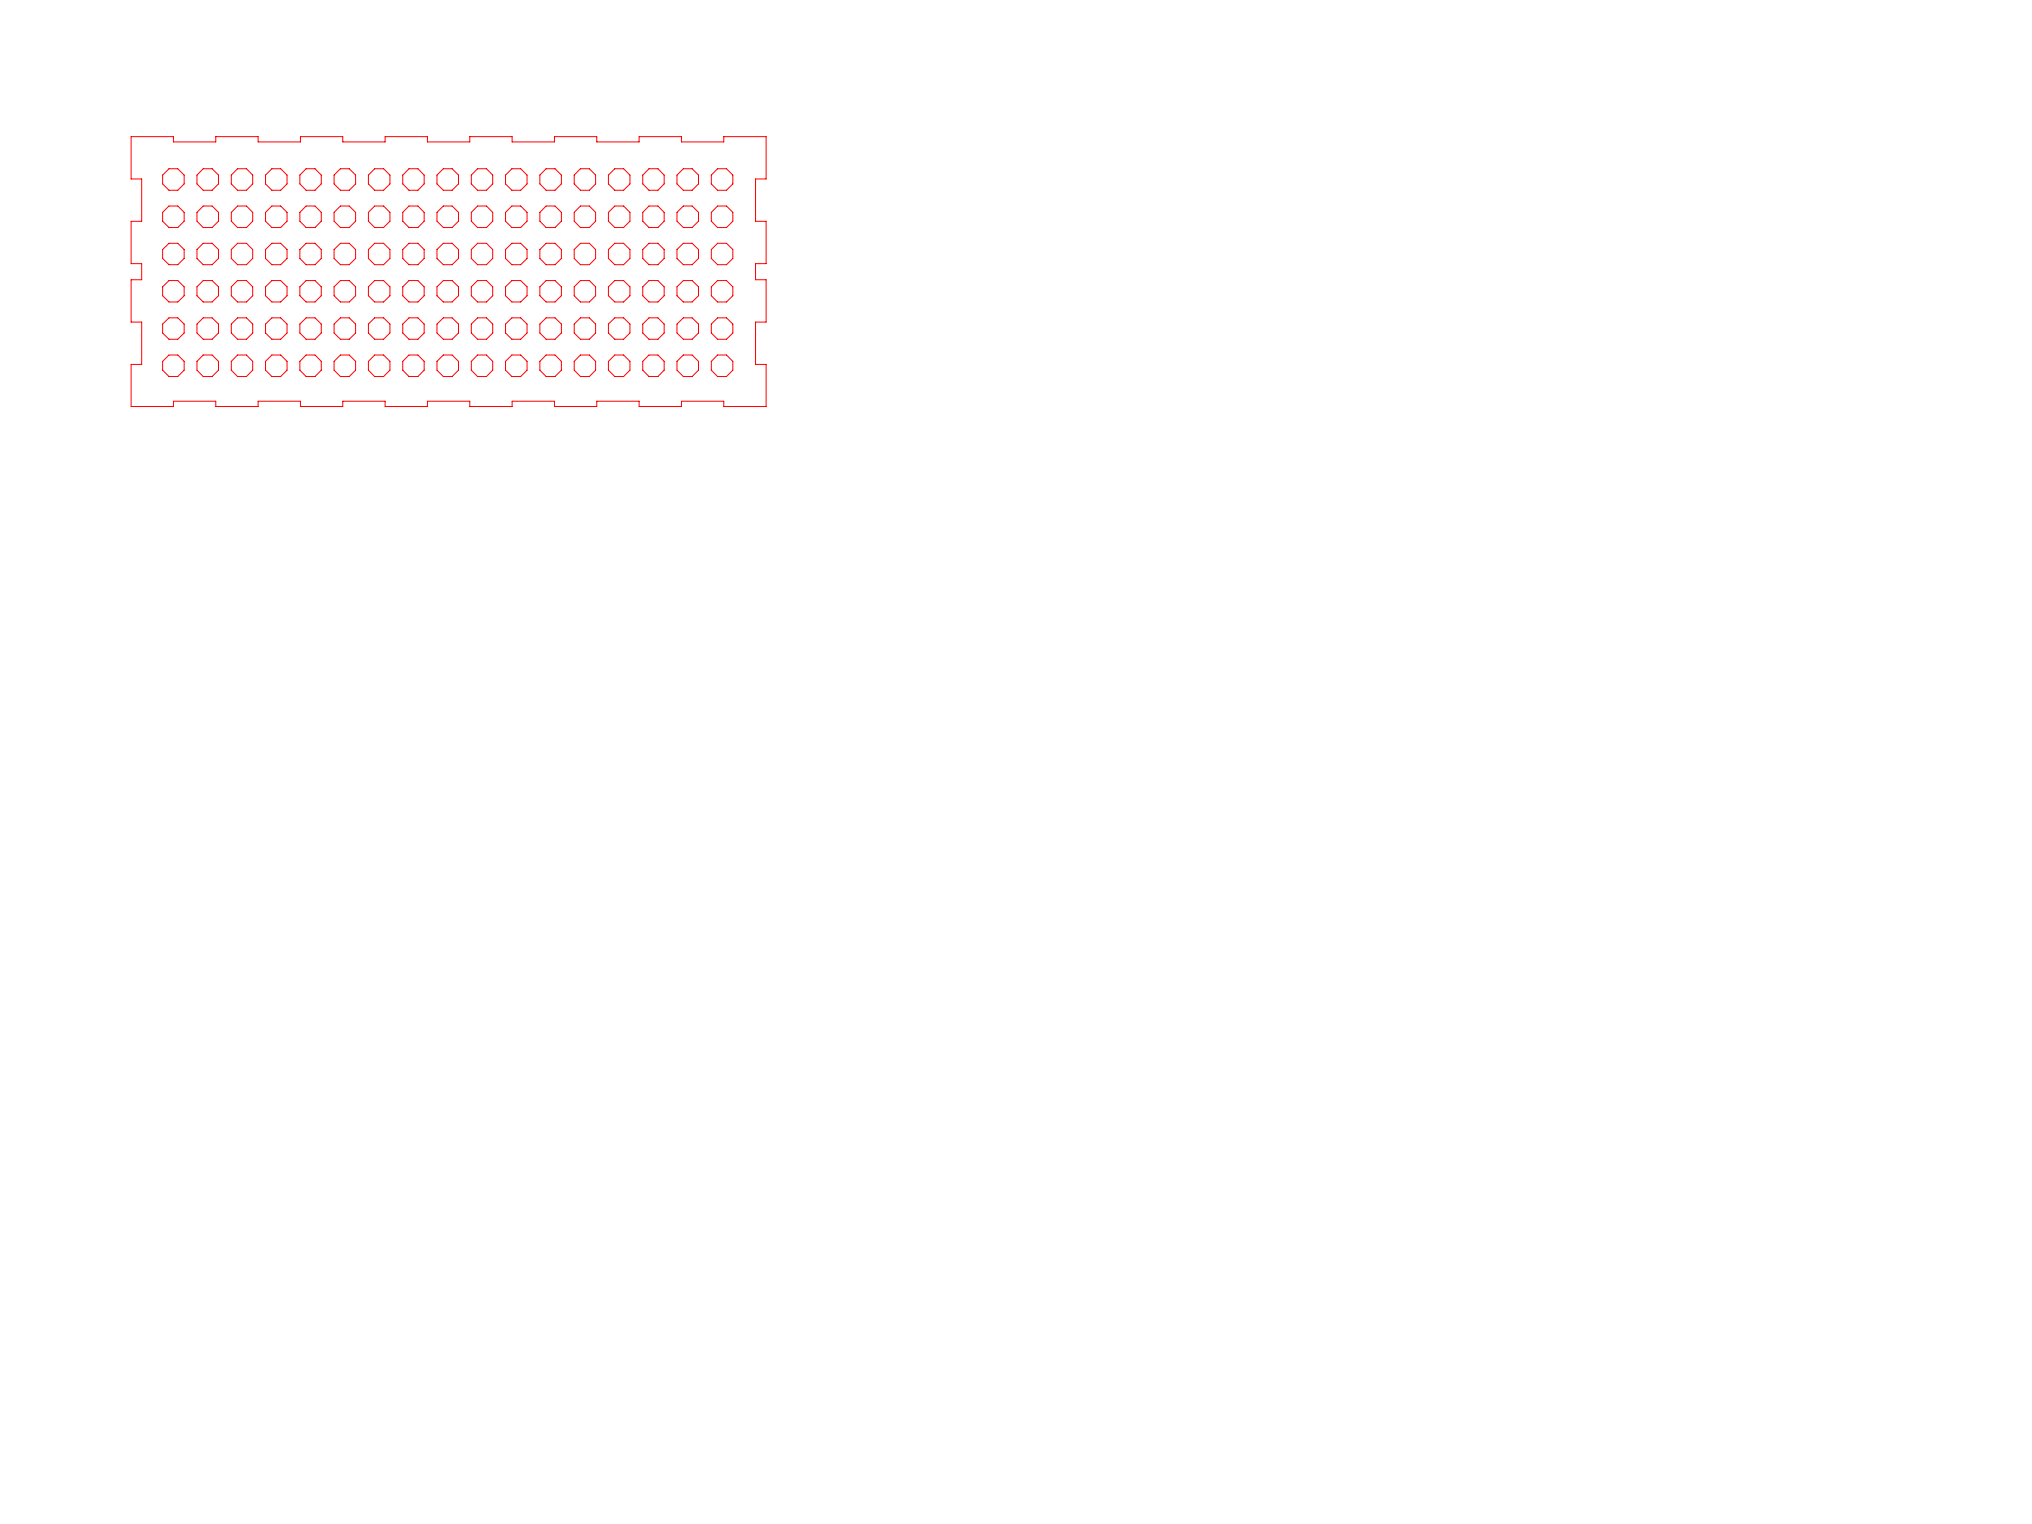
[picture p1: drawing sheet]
<svg xmlns="http://www.w3.org/2000/svg" width="610mm" height="457mm" viewBox="0 0 610 457" stroke-linecap="round" stroke-linejoin="round" font-family="sans-serif">
<g fill="none" stroke="#f00" stroke-width=".3">
<path d="M39.3 41h12.7v1.6h12.7v-1.6h12.7v1.6h12.7v-1.6h12.7v1.6h12.7v-1.6h12.7v1.6h12.7v-1.6h12.7v1.6h12.7v-1.6h12.7v1.6h12.7v-1.6h12.7v1.6h12.7v-1.6h12.7v12.7h-3.1v12.7h3.1v12.7h-3.1v4.8h3.1v12.7h-3.1v12.7h3.1v12.7h-12.7v-1.6h-12.7v1.6h-12.7v-1.6h-12.7v1.6h-12.7v-1.6h-12.7v1.6h-12.7v-1.6h-12.7v1.6h-12.7v-1.6h-12.7v1.6h-12.7v-1.6h-12.7v1.6h-12.7v-1.6h-12.7v1.6h-12.7v-12.7h3.2v-12.7h-3.2v-12.7h3.2v-4.8h-3.2v-12.7h3.2v-12.7h-3.2z"/>
<circle cx="52" cy="53.9" r="3.5"/>
<circle cx="62.3" cy="53.9" r="3.5"/>
<circle cx="72.6" cy="53.9" r="3.5"/>
<circle cx="82.9" cy="53.9" r="3.5"/>
<circle cx="93.2" cy="53.9" r="3.5"/>
<circle cx="103.5" cy="53.9" r="3.5"/>
<circle cx="113.8" cy="53.9" r="3.5"/>
<circle cx="124" cy="53.9" r="3.5"/>
<circle cx="134.3" cy="53.9" r="3.5"/>
<circle cx="144.6" cy="53.9" r="3.5"/>
<circle cx="154.9" cy="53.9" r="3.5"/>
<circle cx="165.2" cy="53.9" r="3.5"/>
<circle cx="175.5" cy="53.9" r="3.5"/>
<circle cx="185.8" cy="53.9" r="3.5"/>
<circle cx="196" cy="53.9" r="3.5"/>
<circle cx="206.3" cy="53.9" r="3.5"/>
<circle cx="216.6" cy="53.9" r="3.5"/>
<circle cx="52" cy="65" r="3.5"/>
<circle cx="52" cy="76.2" r="3.5"/>
<circle cx="62.3" cy="65" r="3.5"/>
<circle cx="62.3" cy="76.2" r="3.5"/>
<circle cx="72.6" cy="65.1" r="3.5"/>
<circle cx="72.6" cy="76.2" r="3.5"/>
<circle cx="82.9" cy="76.2" r="3.5"/>
<circle cx="82.9" cy="65" r="3.5"/>
<circle cx="93.2" cy="65.1" r="3.5"/>
<circle cx="93.2" cy="76.2" r="3.5"/>
<circle cx="103.5" cy="65" r="3.5"/>
<circle cx="103.5" cy="76.2" r="3.5"/>
<circle cx="113.8" cy="65" r="3.5"/>
<circle cx="113.8" cy="76.2" r="3.5"/>
<circle cx="124" cy="76.2" r="3.5"/>
<circle cx="124" cy="65.1" r="3.5"/>
<circle cx="134.3" cy="76.2" r="3.5"/>
<circle cx="134.3" cy="65" r="3.5"/>
<circle cx="144.6" cy="76.2" r="3.5"/>
<circle cx="144.6" cy="65.1" r="3.5"/>
<circle cx="154.9" cy="76.2" r="3.5"/>
<circle cx="154.9" cy="65" r="3.5"/>
<circle cx="165.2" cy="76.2" r="3.5"/>
<circle cx="165.2" cy="65" r="3.5"/>
<circle cx="175.5" cy="76.2" r="3.5"/>
<circle cx="175.5" cy="65.1" r="3.5"/>
<circle cx="185.8" cy="65" r="3.5"/>
<circle cx="185.8" cy="76.2" r="3.5"/>
<circle cx="196" cy="65.1" r="3.5"/>
<circle cx="196" cy="76.2" r="3.5"/>
<circle cx="206.3" cy="65" r="3.5"/>
<circle cx="206.3" cy="76.2" r="3.5"/>
<circle cx="216.6" cy="65" r="3.5"/>
<circle cx="216.6" cy="76.2" r="3.5"/>
<circle cx="52" cy="98.5" r="3.5"/>
<circle cx="52" cy="87.4" r="3.5"/>
<circle cx="62.3" cy="98.6" r="3.5"/>
<circle cx="62.3" cy="87.4" r="3.5"/>
<circle cx="72.6" cy="87.4" r="3.5"/>
<circle cx="72.6" cy="98.6" r="3.5"/>
<circle cx="82.9" cy="98.5" r="3.5"/>
<circle cx="82.9" cy="87.4" r="3.5"/>
<circle cx="93.2" cy="98.6" r="3.5"/>
<circle cx="93.2" cy="87.4" r="3.5"/>
<circle cx="103.5" cy="87.4" r="3.5"/>
<circle cx="103.5" cy="98.5" r="3.5"/>
<circle cx="113.8" cy="98.6" r="3.5"/>
<circle cx="113.8" cy="87.4" r="3.5"/>
<circle cx="124" cy="87.4" r="3.5"/>
<circle cx="124" cy="98.6" r="3.5"/>
<circle cx="134.3" cy="87.4" r="3.5"/>
<circle cx="134.3" cy="98.5" r="3.5"/>
<circle cx="144.6" cy="98.6" r="3.5"/>
<circle cx="144.6" cy="87.4" r="3.5"/>
<circle cx="154.9" cy="87.4" r="3.5"/>
<circle cx="154.9" cy="98.5" r="3.5"/>
<circle cx="165.2" cy="98.6" r="3.5"/>
<circle cx="165.2" cy="87.4" r="3.5"/>
<circle cx="175.5" cy="98.6" r="3.5"/>
<circle cx="175.5" cy="87.4" r="3.5"/>
<circle cx="185.8" cy="87.4" r="3.5"/>
<circle cx="185.8" cy="98.5" r="3.5"/>
<circle cx="196" cy="87.4" r="3.5"/>
<circle cx="196" cy="98.6" r="3.5"/>
<circle cx="206.3" cy="87.4" r="3.5"/>
<circle cx="206.3" cy="98.5" r="3.5"/>
<circle cx="216.6" cy="87.4" r="3.5"/>
<circle cx="216.6" cy="98.6" r="3.5"/>
<circle cx="52" cy="109.7" r="3.5"/>
<circle cx="62.3" cy="109.7" r="3.5"/>
<circle cx="72.6" cy="109.7" r="3.5"/>
<circle cx="82.9" cy="109.7" r="3.5"/>
<circle cx="93.2" cy="109.7" r="3.5"/>
<circle cx="103.5" cy="109.7" r="3.5"/>
<circle cx="113.7" cy="109.7" r="3.5"/>
<circle cx="124" cy="109.7" r="3.5"/>
<circle cx="134.3" cy="109.7" r="3.5"/>
<circle cx="144.6" cy="109.7" r="3.5"/>
<circle cx="154.9" cy="109.7" r="3.5"/>
<circle cx="165.2" cy="109.7" r="3.5"/>
<circle cx="175.5" cy="109.7" r="3.5"/>
<circle cx="185.8" cy="109.7" r="3.5"/>
<circle cx="196" cy="109.7" r="3.5"/>
<circle cx="206.3" cy="109.7" r="3.5"/>
<circle cx="216.6" cy="109.7" r="3.5"/>
</g>
</svg>
